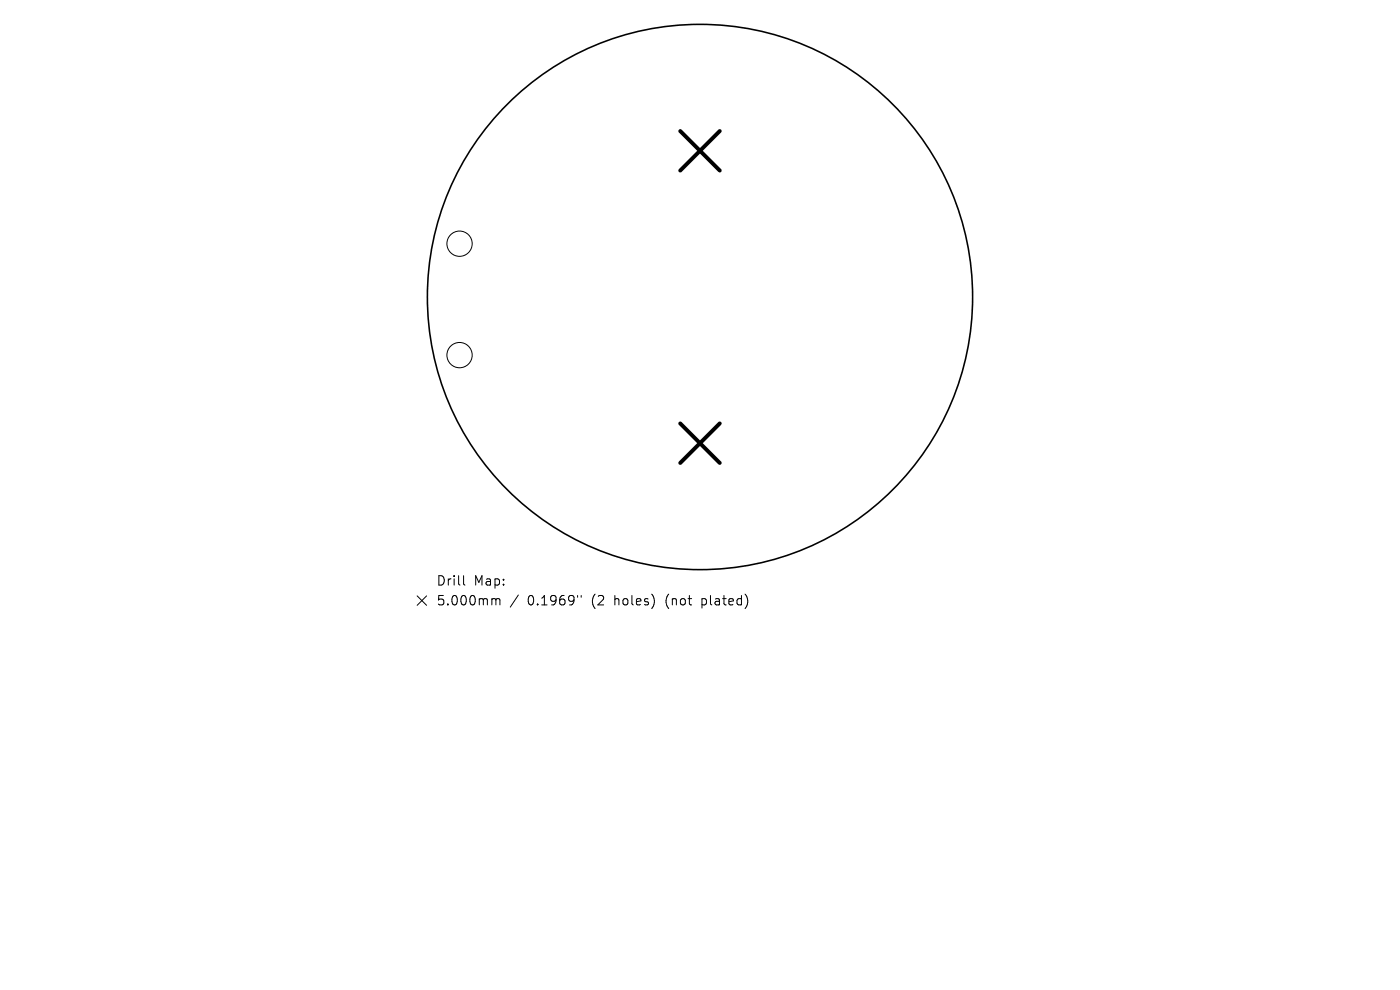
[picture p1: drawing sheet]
<svg xmlns="http://www.w3.org/2000/svg" width="297mm" height="210mm" viewBox="0 0 297 210" stroke-linecap="round" stroke-linejoin="round" font-family="sans-serif">
<defs><g id="words">
<g font-size="2.8">
<text x="92.5" y="124.5">Drill</text>
<text x="100.5" y="124.5">Map:</text>
<text x="92.5" y="128.7">5.000mm</text>
<text x="111.9" y="128.7">0.1969&quot;</text>
<text x="125.7" y="128.7">(2</text>
<text x="130.6" y="128.7">holes)</text>
<text x="141.7" y="128.7">(not</text>
<text x="149.5" y="128.7">plated)</text>
</g>
</g></defs>
<circle cx="148.5" cy="63" r="57.8" fill="none" stroke="#000" stroke-width=".34"/>
<g fill="none" stroke="#000" stroke-width=".21">
<path d="M88.5 126.4l2 2M90.5 126.4l-2 2M98.3 122.1v1.7l.3 .3M104.6 127h.3l.3 .3M105.2 127.3l.3-.3 .5 .1 .1 1.2M105.2 127.3v1M110 126.2l-1.8 2.6M122.5 126.3v.4M123.3 126.3v.4"/>
<circle cx="97.5" cy="51.7" r="2.68"/>
<circle cx="97.5" cy="75.3" r="2.68"/>
</g>
<path d="M144.3 27.8l8.4 8.4M152.7 27.8l-8.4 8.4M144.3 89.8l8.4 8.4M152.7 89.8l-8.4 8.4" fill="none" stroke="#000" stroke-width=".84"/>
<use href="#words"/>
</svg>
